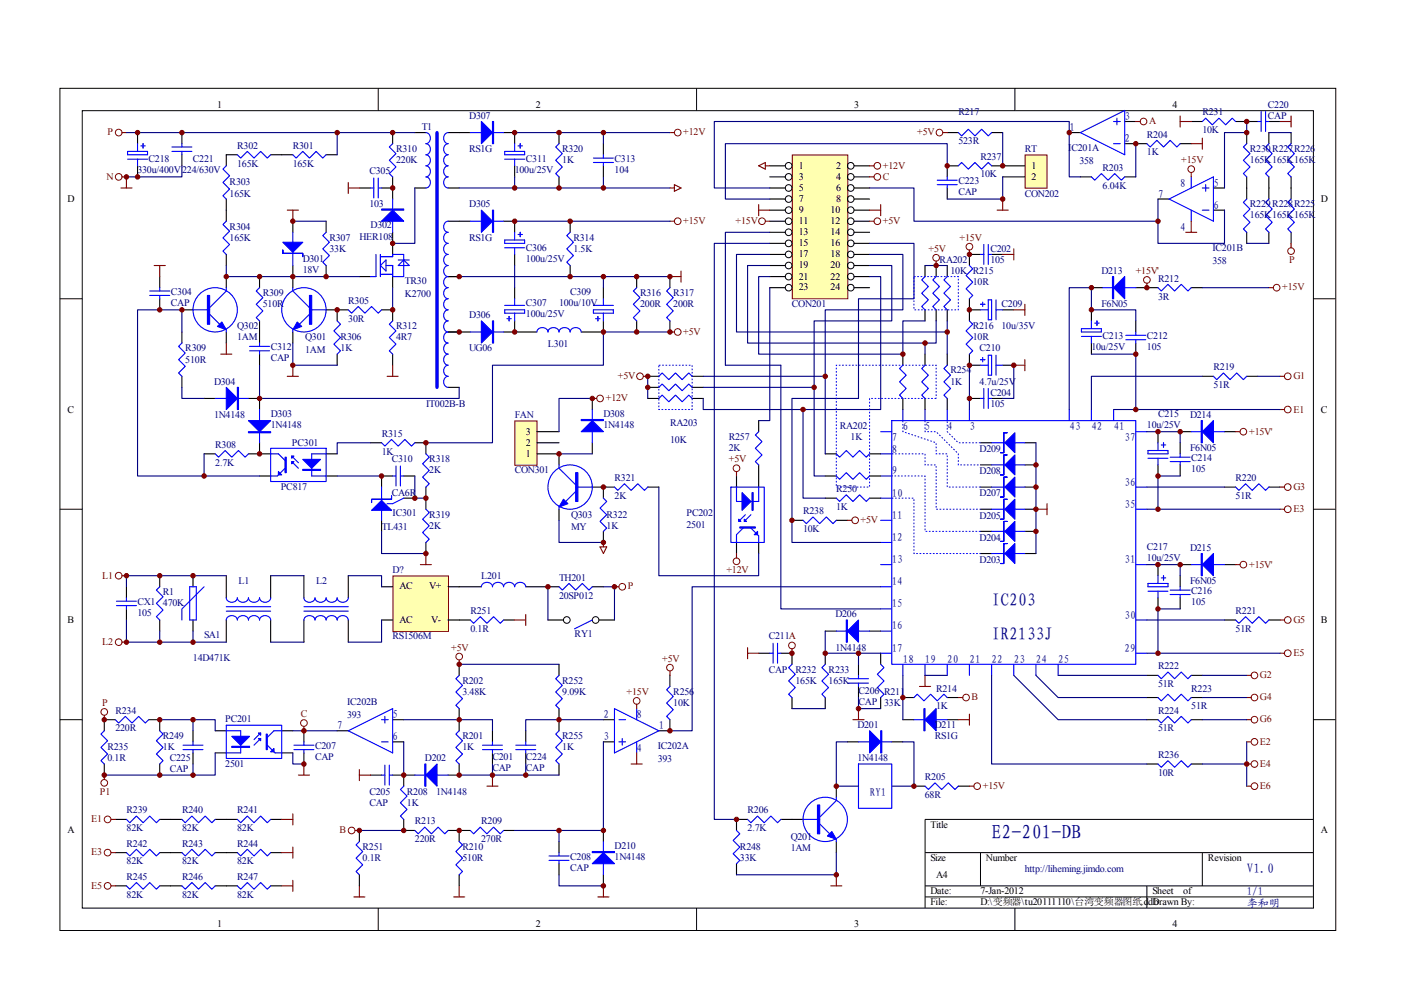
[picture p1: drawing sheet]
<svg xmlns="http://www.w3.org/2000/svg" width="297mm" height="210mm" viewBox="0 0 297 210" stroke-linecap="round" stroke-linejoin="round" font-family="sans-serif">
<defs><g id="words">
<text font-size="4.2" fill="#000080" x="210.2" y="177.8">E2-201-DB</text>
<g font-size="3.8" fill="#000080">
<text x="210.2" y="128.5">IC203</text>
<text x="210.2" y="135.7">IR2133J</text>
</g>
<text font-size="2.8" fill="#000080" x="264.3" y="185.1">V1.0</text>
<g font-size="2.3" fill="#000080">
<text x="226.7" y="27.8">1</text>
<text x="238.4" y="25.4">3</text>
<text x="238.4" y="30.2">2</text>
<text x="245.5" y="41.9">7</text>
<text x="250.2" y="39.6">8</text>
<text x="257.3" y="39.6">5</text>
<text x="257.3" y="44.2">6</text>
<text x="250.2" y="49">4</text>
<text x="189.1" y="93.6">7</text>
<text x="189.1" y="95.9">8</text>
<text x="191.4" y="91.2">6</text>
<text x="196.1" y="91.2">5</text>
<text x="200.8" y="91.2">4</text>
<text x="205.6" y="91.2">3</text>
<text x="226.7" y="91.2">43</text>
<text x="231.4" y="91.2">42</text>
<text x="236.1" y="91.2">41</text>
<text x="238.4" y="93.6">37</text>
<text x="189.1" y="100.6">9</text>
<text x="189.1" y="105.3">10</text>
<text x="238.4" y="107.6">35</text>
<text x="238.4" y="103">36</text>
<text x="189.1" y="110">11</text>
<text x="189.1" y="114.7">12</text>
<text x="189.1" y="119.4">13</text>
<text x="238.4" y="119.4">31</text>
<text x="189.1" y="124.1">14</text>
<text x="189.1" y="128.8">15</text>
<text x="238.4" y="131.2">30</text>
<text x="189.1" y="133.4">16</text>
<text x="189.1" y="138.2">17</text>
<text x="191.4" y="140.6">18</text>
<text x="196.1" y="140.6">19</text>
<text x="200.8" y="140.6">20</text>
<text x="205.6" y="140.6">21</text>
<text x="210.2" y="140.6">22</text>
<text x="215" y="140.6">23</text>
<text x="219.6" y="140.6">24</text>
<text x="224.4" y="140.6">25</text>
<text x="238.4" y="138.2">29</text>
<text x="71.5" y="154.6">7</text>
<text x="83.2" y="152.2">5</text>
<text x="127.9" y="152.2">2</text>
<text x="135" y="152.2">8</text>
<text x="139.7" y="154.6">1</text>
<text x="83.2" y="157">6</text>
<text x="127.9" y="157">3</text>
<text x="135" y="159.4">4</text>
<text x="184.4" y="168.8">RY1</text>
<text x="264.3" y="189.8">1/1</text>
<text x="264.3" y="192.2">李和明</text>
</g>
<g font-size="2.1">
<text x="46.1" y="22.9">1</text>
<text x="113.6" y="22.9">2</text>
<text x="181.1" y="22.9">3</text>
<text x="248.6" y="22.9">4</text>
<text x="169.3" y="35.7">1</text>
<text x="177.3" y="35.7">2</text>
<text x="218.7" y="35.7">1</text>
<text x="169.3" y="38.1">3</text>
<text x="169.3" y="40.5">5</text>
<text x="177.3" y="38.1">4</text>
<text x="177.3" y="40.5">6</text>
<text x="218.7" y="38.1">2</text>
<text x="14.3" y="42.8">D</text>
<text x="169.3" y="42.8">7</text>
<text x="169.3" y="45.1">9</text>
<text x="169.3" y="47.5">11</text>
<text x="176.1" y="45.1">10</text>
<text x="176.1" y="47.5">12</text>
<text x="177.3" y="42.8">8</text>
<text x="280.1" y="42.8">D</text>
<text x="169.3" y="49.9">13</text>
<text x="169.3" y="52.2">15</text>
<text x="176.1" y="49.9">14</text>
<text x="176.1" y="52.2">16</text>
<text x="169.3" y="54.5">17</text>
<text x="169.3" y="56.9">19</text>
<text x="169.3" y="59.3">21</text>
<text x="176.1" y="54.5">18</text>
<text x="176.1" y="56.9">20</text>
<text x="176.1" y="59.3">22</text>
<text x="169.3" y="61.6">23</text>
<text x="176.1" y="61.6">24</text>
<text x="14.3" y="87.5">C</text>
<text x="280.1" y="87.5">C</text>
<text x="111.5" y="94.5">2</text>
<text x="111.5" y="92.1">3</text>
<text x="111.5" y="96.9">1</text>
<text x="84.7" y="125">AC</text>
<text x="91" y="125">V+</text>
<text x="14.3" y="132.1">B</text>
<text x="84.7" y="132.1">AC</text>
<text x="91.4" y="132.1">V-</text>
<text x="280.1" y="132.1">B</text>
<text x="14.3" y="176.7">A</text>
<text x="197.3" y="175.5">Title</text>
<text x="280.1" y="176.7">A</text>
<text x="197.3" y="182.6">Size</text>
<text x="209" y="182.6">Number</text>
<text x="256.1" y="182.6">Revision</text>
<text x="197.3" y="189.6">Date:</text>
<text x="197.3" y="192">File:</text>
<text x="198.5" y="186.1">A4</text>
<text x="207.9" y="189.6">7-Jan-2012</text>
<text x="207.9" y="192">D:\变频器\tu20111110\台湾变频器图纸.ddb</text>
<text x="244.3" y="189.6">Sheet</text>
<text x="244.3" y="192">Drawn By:</text>
<text x="250.9" y="189.6">of</text>
<text x="46.1" y="196.6">1</text>
<text x="113.6" y="196.6">2</text>
<text x="181.1" y="196.6">3</text>
<text x="248.6" y="196.6">4</text>
</g>
<g font-size="2.1" fill="#000080">
<text x="268.8" y="22.9">C220</text>
<text x="89.4" y="27.5">T1</text>
<text x="99.5" y="25.2">D307</text>
<text x="203.2" y="24.5">R217</text>
<text x="243.2" y="29.2">R204</text>
<text x="254.9" y="24.5">R231</text>
<text x="254.9" y="28.2">10K</text>
<text x="268.8" y="25.2">CAP</text>
<text x="31.5" y="34.4">C218</text>
<text x="40.9" y="34.4">C221</text>
<text x="50.3" y="31.5">R302</text>
<text x="50.3" y="35.3">165K</text>
<text x="62.1" y="31.5">R301</text>
<text x="62.1" y="35.3">165K</text>
<text x="84" y="32.3">R310</text>
<text x="84" y="34.6">220K</text>
<text x="99.5" y="32.3">RS1G</text>
<text x="111.5" y="34.4">C311</text>
<text x="119.2" y="32.3">R320</text>
<text x="119.2" y="34.6">1K</text>
<text x="130.3" y="34.4">C313</text>
<text x="203.2" y="30.6">523R</text>
<text x="207.9" y="33.9">R237</text>
<text x="217.3" y="32.3">RT</text>
<text x="226.5" y="32">IC201A</text>
<text x="228.9" y="34.8">358</text>
<text x="243.2" y="32.9">1K</text>
<text x="265" y="32.3">R230R227R226</text>
<text x="265" y="34.6">165K165K165K</text>
<text x="29.1" y="36.7">330u/400V</text>
<text x="38.6" y="36.7">224/630V</text>
<text x="48.7" y="39.3">R303</text>
<text x="48.7" y="41.7">165K</text>
<text x="78.3" y="36.9">C305</text>
<text x="109.1" y="36.7">100u/25V</text>
<text x="130.3" y="36.7">104</text>
<text x="203.2" y="39">C223</text>
<text x="203.2" y="41.4">CAP</text>
<text x="207.9" y="37.6">10K</text>
<text x="217.3" y="41.7">CON202</text>
<text x="233.8" y="36.3">R203</text>
<text x="233.8" y="40">6.04K</text>
<text x="78.3" y="44">103</text>
<text x="99.5" y="44">D305</text>
<text x="265" y="44">R229R228R225</text>
<text x="265" y="46.3">165K165K165K</text>
<text x="48.7" y="48.7">R304</text>
<text x="48.7" y="51.1">165K</text>
<text x="69.8" y="51.1">R307</text>
<text x="69.8" y="53.4">33K</text>
<text x="76.2" y="50.8">HER108</text>
<text x="78.6" y="48.4">D302</text>
<text x="99.5" y="51.1">RS1G</text>
<text x="111.5" y="53.2">C306</text>
<text x="121.6" y="51.1">R314</text>
<text x="121.6" y="53.4">1.5K</text>
<text x="210" y="53.4">C202</text>
<text x="257" y="53.2">IC201B</text>
<text x="64.2" y="55.5">D301</text>
<text x="64.2" y="57.8">18V</text>
<text x="111.5" y="55.5">100u/25V</text>
<text x="199.2" y="55.7">RA202</text>
<text x="201.5" y="58.1">10K R215</text>
<text x="210" y="55.7">105</text>
<text x="233.5" y="58.1">D213</text>
<text x="245.5" y="59.7">R212</text>
<text x="257" y="56">358</text>
<text x="36.2" y="62.5">C304</text>
<text x="36.2" y="64.9">CAP</text>
<text x="55.7" y="62.8">R309</text>
<text x="55.7" y="65.1">510R</text>
<text x="73.8" y="64.4">R305</text>
<text x="85.9" y="60.2">TR30</text>
<text x="85.9" y="63">K2700</text>
<text x="111.5" y="64.9">C307</text>
<text x="118.5" y="64.9">100u/10V</text>
<text x="120.9" y="62.5">C309</text>
<text x="135.7" y="62.8">R316</text>
<text x="135.7" y="65.1">200R</text>
<text x="142.7" y="62.8">R317</text>
<text x="142.7" y="65.1">200R</text>
<text x="167.9" y="65.1">CON201</text>
<text x="206.2" y="60.5">10R</text>
<text x="212.3" y="65.1">C209</text>
<text x="233.5" y="65.1">F6N05</text>
<text x="245.5" y="63.5">3R</text>
<text x="50.3" y="69.8">Q302</text>
<text x="73.8" y="68.2">30R</text>
<text x="84" y="69.8">R312</text>
<text x="99.5" y="67.5">D306</text>
<text x="111.5" y="67.2">100u/25V</text>
<text x="206.2" y="69.8">R216</text>
<text x="212.3" y="69.8">10u/35V</text>
<text x="233.8" y="71.9">C213</text>
<text x="243.2" y="71.9">C212</text>
<text x="39.3" y="74.5">R309</text>
<text x="39.3" y="76.9">510R</text>
<text x="50.3" y="72.2">1AM</text>
<text x="57.4" y="74.3">C312</text>
<text x="57.4" y="76.6">CAP</text>
<text x="64.7" y="72.2">Q301</text>
<text x="64.7" y="74.8">1AM</text>
<text x="72.2" y="72.2">R306</text>
<text x="72.2" y="74.5">1K</text>
<text x="84" y="72.2">4R7</text>
<text x="99.5" y="74.5">UG06</text>
<text x="116.2" y="73.6">L301</text>
<text x="206.2" y="72.2">10R</text>
<text x="207.7" y="74.5">C210</text>
<text x="231.4" y="74.3">10u/25V</text>
<text x="243.2" y="74.3">105</text>
<text x="45.4" y="81.5">D304</text>
<text x="201.5" y="79.2">R254</text>
<text x="201.5" y="81.5">1K</text>
<text x="207.7" y="81.5">4.7u/25V</text>
<text x="210" y="83.9">C204</text>
<text x="257.3" y="78.5">R219</text>
<text x="257.3" y="82.3">51R</text>
<text x="45.4" y="88.6">1N4148</text>
<text x="57.4" y="88.4">D303</text>
<text x="90.3" y="86.3">IT002B-B</text>
<text x="109.1" y="88.6">FAN</text>
<text x="127.9" y="88.4">D308</text>
<text x="210" y="86.3">105</text>
<text x="245.5" y="88.4">C215</text>
<text x="252.3" y="88.6">D214</text>
<text x="45.6" y="94.9">R308</text>
<text x="57.4" y="90.7">1N4148</text>
<text x="61.9" y="94.5">PC301</text>
<text x="80.9" y="92.6">R315</text>
<text x="127.9" y="90.7">1N4148</text>
<text x="142.1" y="90.3">RA203</text>
<text x="142.1" y="94">10K</text>
<text x="154.5" y="93.3">R257</text>
<text x="154.5" y="95.7">2K</text>
<text x="178.1" y="90.9">RA202</text>
<text x="180.3" y="93.3">1K</text>
<text x="207.7" y="95.9">D209</text>
<text x="243.2" y="90.7">10u/25V</text>
<text x="252.3" y="95.7">F6N05</text>
<text x="45.6" y="98.7">2.7K</text>
<text x="80.9" y="96.4">1K</text>
<text x="83.1" y="98">C310</text>
<text x="91" y="98">R318</text>
<text x="91" y="100.3">2K</text>
<text x="109.1" y="100.3">CON301</text>
<text x="207.7" y="100.6">D208</text>
<text x="252.6" y="97.8">C214</text>
<text x="252.6" y="100.1">105</text>
<text x="59.5" y="103.9">PC817</text>
<text x="83.1" y="105.1">CA6R</text>
<text x="130.3" y="102">R321</text>
<text x="130.3" y="105.8">2K</text>
<text x="177.3" y="104.3">R250</text>
<text x="207.7" y="105.3">D207</text>
<text x="262" y="102">R220</text>
<text x="262" y="105.8">51R</text>
<text x="80.9" y="112.4">TL431</text>
<text x="83.2" y="109.5">IC301</text>
<text x="91" y="109.7">R319</text>
<text x="91" y="112.1">2K</text>
<text x="121.1" y="109.7">Q303</text>
<text x="121.1" y="112.4">MY</text>
<text x="128.6" y="109.7">R322</text>
<text x="128.6" y="112.1">1K</text>
<text x="145.5" y="109.5">PC202</text>
<text x="145.5" y="111.9">2501</text>
<text x="170.3" y="109.1">R238</text>
<text x="170.3" y="112.8">10K</text>
<text x="177.3" y="108.1">1K</text>
<text x="207.7" y="110">D205</text>
<text x="207.7" y="114.7">D204</text>
<text x="207.7" y="119.4">D203</text>
<text x="243.2" y="116.6">C217</text>
<text x="243.2" y="118.9">10u/25V</text>
<text x="252.3" y="116.8">D215</text>
<text x="50.5" y="123.9">L1</text>
<text x="67.1" y="123.9">L2</text>
<text x="83.2" y="121.5">D?</text>
<text x="102" y="122.9">L201</text>
<text x="118.5" y="123.1">TH201</text>
<text x="252.3" y="123.9">F6N05</text>
<text x="252.6" y="125.9">C216</text>
<text x="29.1" y="128.3">CX1</text>
<text x="29.1" y="130.7">105</text>
<text x="34.5" y="126.2">R1</text>
<text x="34.5" y="128.5">470K</text>
<text x="99.7" y="130.1">R251</text>
<text x="118.5" y="126.9">20SP012</text>
<text x="177.1" y="130.9">D206</text>
<text x="252.6" y="128.3">105</text>
<text x="262" y="130.1">R221</text>
<text x="43.3" y="135.3">SA1</text>
<text x="83.2" y="135.6">RS1506M</text>
<text x="99.7" y="134">0.1R</text>
<text x="121.8" y="135.1">RY1</text>
<text x="163" y="135.6">C211A</text>
<text x="177.1" y="137.9">1N4148</text>
<text x="262" y="134">51R</text>
<text x="40.9" y="140.1">14D471K</text>
<text x="163" y="142.6">CAP</text>
<text x="168.7" y="142.6">R232</text>
<text x="175.7" y="142.6">R233</text>
<text x="245.5" y="141.9">R222</text>
<text x="73.6" y="149.5">IC202B</text>
<text x="98" y="145">R202</text>
<text x="98" y="147.3">3.48K</text>
<text x="119.2" y="145">R252</text>
<text x="119.2" y="147.3">9.09K</text>
<text x="142.7" y="147.3">R256</text>
<text x="142.7" y="149.7">10K</text>
<text x="168.7" y="145">165K</text>
<text x="175.7" y="145">165K</text>
<text x="182" y="147.1">C206 R211</text>
<text x="182" y="149.5">CAP</text>
<text x="187.5" y="149.7">33K</text>
<text x="198.5" y="146.7">R214</text>
<text x="245.5" y="145.7">51R</text>
<text x="252.6" y="146.7">R223</text>
<text x="24.5" y="151.3">R234</text>
<text x="24.5" y="155">220R</text>
<text x="47.8" y="153.2">PC201</text>
<text x="73.6" y="152.2">393</text>
<text x="181.8" y="154.4">D201</text>
<text x="198.2" y="154.4">D211</text>
<text x="198.5" y="150.4">1K</text>
<text x="245.5" y="151.3">R224</text>
<text x="245.5" y="155">51R</text>
<text x="252.6" y="150.4">51R</text>
<text x="22.8" y="159.1">R235</text>
<text x="22.8" y="161.4">0.1R</text>
<text x="34.5" y="156.7">R249</text>
<text x="34.5" y="159.1">1K</text>
<text x="36" y="161.4">C225</text>
<text x="66.8" y="158.8">C207</text>
<text x="66.8" y="161.2">CAP</text>
<text x="90.1" y="161.4">D202</text>
<text x="98" y="156.7">R201</text>
<text x="98" y="159.1">1K</text>
<text x="104.4" y="161.2">C201</text>
<text x="111.5" y="161.2">C224</text>
<text x="119.2" y="156.7">R255</text>
<text x="119.2" y="159.1">1K</text>
<text x="139.4" y="158.8">IC202A</text>
<text x="139.4" y="161.6">393</text>
<text x="181.8" y="161.4">1N4148</text>
<text x="198.2" y="156.7">RS1G</text>
<text x="245.5" y="160.7">R236</text>
<text x="36" y="163.8">CAP</text>
<text x="47.8" y="162.6">2501</text>
<text x="104.4" y="163.5">CAP</text>
<text x="111.5" y="163.5">CAP</text>
<text x="196.1" y="165.5">R205</text>
<text x="245.5" y="164.4">10R</text>
<text x="26.8" y="172.5">R239</text>
<text x="38.6" y="172.5">R240</text>
<text x="50.3" y="172.5">R241</text>
<text x="78.3" y="168.5">C205</text>
<text x="78.3" y="170.8">CAP</text>
<text x="86.3" y="168.5">R208</text>
<text x="86.3" y="170.8">1K</text>
<text x="92.5" y="168.5">1N4148</text>
<text x="158.5" y="172.5">R206</text>
<text x="196.1" y="169.2">68R</text>
<text x="26.8" y="176.2">82K</text>
<text x="26.8" y="179.5">R242</text>
<text x="38.6" y="176.2">82K</text>
<text x="38.6" y="179.5">R243</text>
<text x="50.3" y="176.2">82K</text>
<text x="50.3" y="179.5">R244</text>
<text x="88" y="174.8">R213</text>
<text x="88" y="178.6">220R</text>
<text x="102" y="174.8">R209</text>
<text x="102" y="178.6">270R</text>
<text x="158.5" y="176.2">2.7K</text>
<text x="167.6" y="178.1">Q201</text>
<text x="26.8" y="183.2">82K</text>
<text x="38.6" y="183.2">82K</text>
<text x="50.3" y="183.2">82K</text>
<text x="76.9" y="180.2">R251</text>
<text x="76.9" y="182.6">0.1R</text>
<text x="98" y="180.2">R210</text>
<text x="98" y="182.6">510R</text>
<text x="120.9" y="182.3">C208</text>
<text x="120.9" y="184.7">CAP</text>
<text x="130.3" y="180">D210</text>
<text x="130.3" y="182.3">1N4148</text>
<text x="156.9" y="180.2">R248</text>
<text x="156.9" y="182.6">33K</text>
<text x="167.6" y="180.4">1AM</text>
<text x="217.3" y="184.9">http://liheming.jimdo.com</text>
<text x="26.8" y="186.5">R245</text>
<text x="26.8" y="190.3">82K</text>
<text x="38.6" y="186.5">R246</text>
<text x="38.6" y="190.3">82K</text>
<text x="50.3" y="186.5">R247</text>
<text x="50.3" y="190.3">82K</text>
</g>
<g font-size="2.1" fill="#800000">
<text x="22.8" y="28.7">P</text>
<text x="144.9" y="28.7">+12V</text>
<text x="194.5" y="28.7">+5V</text>
<text x="243.7" y="26.3">A</text>
<text x="187.2" y="35.7">+12V</text>
<text x="250.4" y="34.6">+15V</text>
<text x="22.6" y="38.1">N</text>
<text x="187.2" y="38.1">C</text>
<text x="144.9" y="47.5">+15V</text>
<text x="156" y="47.5">+15V</text>
<text x="187.2" y="47.5">+5V</text>
<text x="196.8" y="53.4">+5V</text>
<text x="203.5" y="51.1">+15V</text>
<text x="240.8" y="58.1">+15V'</text>
<text x="273.3" y="55.7">P</text>
<text x="271.9" y="61.6">+15V</text>
<text x="144.9" y="71">+5V</text>
<text x="131" y="80.4">+5V</text>
<text x="274.2" y="80.4">G1</text>
<text x="128.4" y="85.1">+12V</text>
<text x="274.2" y="87.5">E1</text>
<text x="264.8" y="92.1">+15V'</text>
<text x="154.5" y="98">+5V</text>
<text x="274.2" y="103.9">G3</text>
<text x="182.5" y="110.9">+5V</text>
<text x="274.2" y="108.6">E3</text>
<text x="21.7" y="122.7">L1</text>
<text x="133.1" y="125">P</text>
<text x="154" y="121.5">+12V</text>
<text x="264.8" y="120.3">+15V'</text>
<text x="21.7" y="136.8">L2</text>
<text x="95.7" y="137.9">+5V</text>
<text x="274.2" y="132.1">G5</text>
<text x="140.4" y="140.3">+5V</text>
<text x="267.1" y="143.8">G2</text>
<text x="274.2" y="139.1">E5</text>
<text x="21.7" y="149.7">P</text>
<text x="132.8" y="147.3">+15V</text>
<text x="206" y="148.5">B</text>
<text x="267.1" y="148.5">G4</text>
<text x="63.8" y="152">C</text>
<text x="267.1" y="153.2">G6</text>
<text x="267.1" y="157.9">E2</text>
<text x="208.4" y="167.3">+15V</text>
<text x="267.1" y="162.6">E4</text>
<text x="267.1" y="167.3">E6</text>
<text x="21.2" y="168.5">P1</text>
<text x="19.3" y="174.3">E1</text>
<text x="72" y="176.7">B</text>
<text x="19.3" y="181.4">E3</text>
<text x="19.3" y="188.4">E5</text>
</g>
</g></defs>
<g fill="none" stroke="#000" stroke-width=".21">
<path d="M12.7 18.7h270.5v178.6h-270.5zM80.2 18.7v4.7M147.7 18.7v4.7M215.2 18.7v4.7M17.4 23.5h261.1v169h-261.1zM12.7 63.3h4.7M278.4 63.3h4.7M12.7 108h4.7M278.4 108h4.7M12.7 152.6h4.7M278.4 152.6h4.7M278.4 173.7h-82.3v18.8"/>
<path d="M80.2 192.5v4.7M147.7 192.5v4.7M196.1 180.8h82.3M196.1 187.8h82.3M196.1 190.2h82.3M207.9 180.8v7M215.2 192.5v4.7M243.2 187.8v4.7M254.9 180.8v7"/>
</g>
<path d="M48 122.1v4.7M48 131.5v4.7M57.4 122.1v4.7M57.4 131.5v4.7M64.4 122.1v4.7M64.4 131.5v4.7M73.8 122.1v4.7M73.8 131.5v4.7" fill="none" stroke="#000" stroke-width=".23"/>
<path d="M48 131.5a1.21 1.21 0 0 1 1.1-1 1.21 1.21 0 0 1 1.2 1 1.21 1.21 0 0 1 1.2-1 1.21 1.21 0 0 1 1.2 1 1.2 1.2 0 0 1 1.2-1 1.2 1.2 0 0 1 1.1 1 1.21 1.21 0 0 1 1.2-1 1.21 1.21 0 0 1 1.2 1M48 126.8a1.21 1.21 0 0 0 1.1 .9 1.21 1.21 0 0 0 1.2-.9 1.21 1.21 0 0 0 1.2 .9 1.21 1.21 0 0 0 1.2-.9 1.21 1.21 0 0 0 1.2 .9 1.21 1.21 0 0 0 1.1-.9 1.21 1.21 0 0 0 1.2 .9 1.21 1.21 0 0 0 1.2-.9M48 128.6h9.4M48 129.6h9.4M64.4 131.5a1.21 1.21 0 0 1 1.2-1 1.21 1.21 0 0 1 1.2 1 1.21 1.21 0 0 1 1.2-1 1.21 1.21 0 0 1 1.1 1M64.4 126.8a1.21 1.21 0 0 0 1.2 .9 1.21 1.21 0 0 0 1.2-.9 1.21 1.21 0 0 0 1.2 .9 1.21 1.21 0 0 0 1.1-.9M64.4 128.6h9.4M64.4 129.6h9.4M69.1 131.5a1.21 1.21 0 0 1 1.2-1 1.21 1.21 0 0 1 1.2 1 1.21 1.21 0 0 1 1.2-1 1.21 1.21 0 0 1 1.1 1M69.1 126.8a1.21 1.21 0 0 0 1.2 .9 1.21 1.21 0 0 0 1.2-.9 1.21 1.21 0 0 0 1.2 .9 1.21 1.21 0 0 0 1.1-.9" fill="none" stroke="#00f" stroke-width=".23"/>
<path d="M83.4 122.2h11.7v11.7h-11.7z" fill="#ffffb0"/>
<g fill="none" stroke="#800000" stroke-width=".21">
<path d="M83.3 122.1h11.8v11.8h-11.8z"/>
<circle cx="25.2" cy="136.2" r=".71"/>
<circle cx="25.2" cy="122.1" r=".71"/>
<circle cx="131.9" cy="124.4" r=".71"/>
</g>
<g fill="none" stroke="#000" stroke-width=".23">
<path d="M26.8 124.4v2.4M26.8 129.1v2.4M33.9 122.1v2.3M33.9 131.5v2.3M40.9 122.1v2.3M40.9 131.5v2.3M80.9 124.4h2.3M80.9 131.5h2.3M95 124.4h7.1M95 131.5h4.7M106.8 131.5h2.3M111.5 124.4h7"/>
<path d="M116.2 131.5h3.3M125.6 124.4h2.3M127 131.5h3.3"/>
</g>
<path d="M25.9 122.1h.9M25.9 136.2h.9M109.1 131.5h2.4M111.5 130.3v2.3M130.3 124.4h.9" fill="none" stroke="#800000" stroke-width=".23"/>
<path d="M24.7 127.5h4.2M24.7 128.4h4.2M26.8 126.8v.7M26.8 128.4v.7M33.9 124.4l-.7 .7 1.4 1.4-1.4 1.4 1.4 1.4-1.4 1.5 .7 .7M40.2 124.4h1.4v7.1h-1.4zM43.3 124.4l-4.7 4.7v2.4M99.7 131.5l.7 .7 1.4-1.4 1.4 1.4 1.4-1.4 1.5 1.4 .7-.7M102.1 124.4a1.21 1.21 0 0 1 1.1-.9 1.21 1.21 0 0 1 1.2 .9 1.2 1.2 0 0 1 1.2-.9 1.2 1.2 0 0 1 1.2 .9 1.21 1.21 0 0 1 1.1-.9 1.21 1.21 0 0 1 1.2 .9 1.21 1.21 0 0 1 1.2-.9 1.21 1.21 0 0 1 1.2 .9M118.5 124.4l.7 .7 1.4-1.4 1.5 1.4 1.4-1.4 1.4 1.4 .7-.7M125.6 131.5l-3.8 1.8" fill="none" stroke="#00f" stroke-width=".23"/>
<g fill="none" stroke="#000" stroke-width=".21">
<circle cx="120.2" cy="131.5" r=".71"/>
<circle cx="126.3" cy="131.5" r=".71"/>
</g>
<path d="M26.8 131.5v4.7h21.2M33.9 133.8v2.4M40.9 133.8v2.4M48 122.1h-21.2v2.3M57.4 122.1h7M57.4 136.2h7M73.8 122.1h7.1v2.3M80.9 131.5v4.7h-7.1M116.2 124.4v7.1M127.9 124.4h2.4v7.1" fill="none" stroke="#000080" stroke-width=".23"/>
<g fill="#800000" stroke="#800000" stroke-width=".21">
<circle cx="130.3" cy="124.4" r=".47"/>
<circle cx="116.2" cy="124.4" r=".47"/>
<circle cx="26.8" cy="122.1" r=".47"/>
<circle cx="33.9" cy="136.2" r=".47"/>
<circle cx="40.9" cy="136.2" r=".47"/>
<circle cx="26.8" cy="136.2" r=".47"/>
<circle cx="33.9" cy="122.1" r=".47"/>
<circle cx="40.9" cy="122.1" r=".47"/>
</g>
<path d="M168.1 32.9h11.6v30.4h-11.6z" fill="#ffffb0"/>
<g fill="none" stroke="#800000" stroke-width=".21">
<path d="M168 32.9h11.7v30.4h-11.7z"/>
<circle cx="25.2" cy="37.5" r=".71"/>
<circle cx="25.2" cy="28.1" r=".71"/>
<circle cx="143.7" cy="28.1" r=".71"/>
<circle cx="143.7" cy="46.9" r=".71"/>
<circle cx="143.7" cy="70.4" r=".71"/>
</g>
<g fill="none" stroke="#000" stroke-width=".21">
<circle cx="167.2" cy="35.2" r=".71"/>
<circle cx="167.2" cy="37.5" r=".71"/>
<circle cx="167.2" cy="39.9" r=".71"/>
<circle cx="180.4" cy="35.2" r=".71"/>
<circle cx="180.4" cy="37.5" r=".7"/>
<circle cx="180.4" cy="39.9" r=".7"/>
<circle cx="167.2" cy="49.2" r=".71"/>
<circle cx="167.2" cy="51.6" r=".71"/>
<circle cx="167.2" cy="44.6" r=".71"/>
<circle cx="167.2" cy="53.9" r=".71"/>
<circle cx="167.2" cy="46.9" r=".71"/>
<circle cx="167.2" cy="56.3" r=".71"/>
<circle cx="167.2" cy="58.6" r=".71"/>
<circle cx="167.2" cy="42.2" r=".71"/>
<circle cx="180.4" cy="49.2" r=".71"/>
<circle cx="180.4" cy="51.6" r=".71"/>
<circle cx="180.4" cy="44.6" r=".7"/>
<circle cx="180.4" cy="53.9" r=".7"/>
<circle cx="180.4" cy="56.3" r=".7"/>
<circle cx="180.4" cy="46.9" r=".7"/>
<circle cx="180.4" cy="42.2" r=".7"/>
<circle cx="180.4" cy="58.6" r=".7"/>
<circle cx="167.2" cy="61" r=".71"/>
<circle cx="180.4" cy="61" r=".7"/>
</g>
<g fill="none" stroke="#000" stroke-width=".23">
<path d="M29.2 28.1v2.4M29.2 35.2v2.3M38.6 28.1v2.4M38.6 32.8v2.4M50.3 32.8h-2.3v2.4M57.4 32.8h4.7M69.1 32.8h2.4M76.2 39.9h2.3M80.9 39.9h2.3M83.2 28.1v2.4M83.2 37.5v4.7M88 39.9h2.3"/>
<path d="M88 28.1h2.3M95 39.9h2.4M95 28.1h4.7M106.8 28.1h2.3v2.4M109.1 35.2v2.3M118.5 28.1v2.4M118.5 37.5v2.4M127.9 30.5v2.3M127.9 35.2v2.3M163.2 35.2h3.3M163.2 37.5h3.3M163.2 39.9h3.3"/>
<path d="M181.1 35.2h3.3M181.1 37.5h3.3M181.1 39.9h3.3M33.9 58.6v2.4M48 42.2v4.7M48 53.9v2.4M48 58.6v2.4M55 58.6v2.4M62.1 46.9v2.4M62.1 56.3v4.7M69.1 46.9v2.4M69.1 56.3v2.3"/>
<path d="M76.2 58.6h2.3M83.2 49.3v4.6M83.2 58.6v2.4M95 46.9h4.7M95 58.6h2.4M106.8 46.9h2.3v2.4M109.1 53.9v2.4M120.9 46.9v2.4M120.9 56.3v2.3M135 58.6v2.4M142 58.6v2.4M163.2 42.2h3.3"/>
<path d="M163.2 44.6h3.3M163.2 46.9h3.3M163.2 49.3h3.3M163.2 51.6h3.3M163.2 53.9h3.3M163.2 56.3h3.3M163.2 58.6h3.3M181.1 42.2h3.3M181.1 44.6h3.3M181.1 46.9h3.3M181.1 49.3h3.3M181.1 51.6h3.3"/>
<path d="M181.1 53.9h3.3M181.1 56.3h3.3M181.1 58.6h3.3M33.9 63.3v2.4M38.6 65.7h2.3M38.6 70.4v2.3M38.6 79.8v2.3M48 70.4v2.3M55 68v4.7M55 75.1v2.3M62.1 70.4v2.3M69.1 65.7h4.7"/>
<path d="M71.5 65.7v2.3M71.5 75.1v2.3M80.9 65.7h2.3v2.3M83.2 75.1v2.3M95 70.4h4.7M106.8 70.4h7M109.1 61v2.3M109.1 68v2.4M127.9 68v2.4h-4.7M127.9 61v2.3M135 68v2.4M142 68v2.4"/>
<path d="M163.2 61h3.3M181.1 61h3.3M43.3 96.2h2.3M43.3 84.5h2.3M52.7 84.5h2.3v2.3M52.7 96.2h4.7M55 93.9v2.3M69.1 96.2h2.4M78.5 93.9h2.4M88 93.9h2.3v2.3M95 82.1h2.4M55 100.9h2.4"/>
<path d="M69.1 100.9h2.4M80.9 110.3v2.4M83.2 100.9h-2.3v2.4M85.6 100.9h2.4M85.6 105.6h2.4M90.3 103.3v4.7M90.3 115v2.4"/>
</g>
<g fill="none" stroke="#00f" stroke-width=".23">
<path d="M27 32.1h4.3v.7h-4.3zM27 33.7h4.3M29.2 30.5v1.6M29.2 33.7v1.5M29.9 30.9h.9M30.3 30.5v.9M36.4 32.1h4.3M36.4 31.2h4.3M38.6 30.5v.7M38.6 32.1v.7M48 35.2l-.7 .7 1.4 1.4-1.4 1.4 1.4 1.4-1.4 1.4 .7 .7M50.3 32.8l.7 .7 1.4-1.4 1.5 1.4 1.4-1.4 1.4 1.4 .7-.7"/>
<path d="M62.1 32.8l.7 .7 1.4-1.4 1.4 1.4 1.4-1.4 1.4 1.4 .7-.7M78.5 39.9h.8M79.3 37.7v4.3M80.2 39.9h.7M80.2 37.7v4.3M83.2 30.5l-.7 .7 1.5 1.4-1.5 1.4 1.5 1.4-1.5 1.4 .7 .7M90.3 28.1a1.2 1.2 0 0 1 .9 1.2 1.2 1.2 0 0 1-.9 1.2 1.2 1.2 0 0 1 .9 1.1 1.2 1.2 0 0 1-.9 1.2 1.2 1.2 0 0 1 .9 1.2 1.2 1.2 0 0 1-.9 1.2 1.2 1.2 0 0 1 .9 1.1 1.2 1.2 0 0 1-.9 1.2 1.2 1.2 0 0 1 .9 1.2 1.2 1.2 0 0 1-.9 1.2M95 28.1a1.2 1.2 0 0 0-.9 1.2 1.2 1.2 0 0 0 .9 1.2 1.21 1.21 0 0 0-.9 1.1 1.21 1.21 0 0 0 .9 1.2 1.2 1.2 0 0 0-.9 1.2 1.2 1.2 0 0 0 .9 1.2 1.2 1.2 0 0 0-.9 1.1 1.2 1.2 0 0 0 .9 1.2 1.2 1.2 0 0 0-.9 1.2 1.2 1.2 0 0 0 .9 1.2M99.7 28.1h7.1M107 33.7h4.2M107 32.1h4.2v.7h-4.2zM109.1 30.5v1.6"/>
<path d="M109.1 33.7v1.5M109.8 30.9h1M110.3 30.5v.9M118.5 30.5l-.7 .7 1.4 1.4-1.4 1.4 1.4 1.4-1.4 1.4 .7 .7M125.8 33.5h4.2M125.8 34.5h4.2M127.9 32.8v.7M127.9 34.5v.7M48 46.9l-.7 .7 1.4 1.4-1.4 1.4 1.4 1.4-1.4 1.4 .7 .7M62.1 49.3v7M69.1 49.3l-.7 .7 1.4 1.4-1.4 1.4 1.4 1.4-1.4 1.4 .7 .7M79.7 53.9v4.7h-1.2"/>
<path d="M80.7 54.4h2.5v-.5h2.4v4.7h-2.4v-2.3h-1.4M80.7 53.9v4.7M80.7 58.2h2.5M80.7 56.3l1.1-1.2v2.4zM83.2 42.2v7.1M84.4 56.3l1.2-1.2 1.2 1.2zM84.4 55.1h2.4M95 46.9a1.21 1.21 0 0 0-.9 1.2 1.21 1.21 0 0 0 .9 1.2 1.2 1.2 0 0 0-.9 1.1 1.2 1.2 0 0 0 .9 1.2 1.2 1.2 0 0 0-.9 1.2 1.2 1.2 0 0 0 .9 1.1 1.2 1.2 0 0 0-.9 1.2 1.2 1.2 0 0 0 .9 1.2 1.2 1.2 0 0 0-.9 1.2 1.2 1.2 0 0 0 .9 1.1 1.2 1.2 0 0 0-.9 1.2 1.2 1.2 0 0 0 .9 1.2 1.2 1.2 0 0 0-.9 1.2 1.2 1.2 0 0 0 .9 1.1 1.2 1.2 0 0 0-.9 1.2 1.2 1.2 0 0 0 .9 1.2M99.7 46.9h7.1M107 50.9h4.2v.7h-4.2zM107 52.5h4.2M109.1 49.3v1.6"/>
<path d="M109.1 52.5v1.4M109.8 49.7h1M110.3 49.3v.9M120.9 49.3l-.7 .7 1.4 1.4-1.4 1.4 1.4 1.4-1.4 1.4 .7 .7M31.7 61.7h4.3M31.7 62.6h4.3M33.9 61v.7M33.9 62.6v.7M38.6 72.7l-.7 .7 1.4 1.5-1.4 1.4 1.4 1.4-1.4 1.4 .7 .7M40.9 65.7h3.5M44.4 66.6l2.2 2.1M48 61v.7l-3.6 3.5"/>
<path d="M48 69.9v.5M52.9 73.4h4.2M52.9 74.4h4.2M55 61l-.7 .7 1.4 1.4-1.4 1.4 1.4 1.4-1.4 1.4 .7 .7M55 72.7v.7M55 74.4v.7M62.1 61v.7l3.5 3.5M62.1 69.9v.5M65.6 65.7h3.5M65.6 66.6l-2.1 2.1M71.5 68l.7 .7-1.4 1.5 1.4 1.4-1.4 1.4 1.4 1.4-.7 .7M73.8 65.7l.7 .7 1.5-1.4 1.4 1.4 1.4-1.4 1.4 1.4 .7-.7"/>
<path d="M83.2 68l-.7 .7 1.5 1.5-1.5 1.4 1.5 1.4-1.5 1.4 .7 .7M95 65.7a1.2 1.2 0 0 0-.9 1.2 1.2 1.2 0 0 0 .9 1.1 1.2 1.2 0 0 0-.9 1.2 1.2 1.2 0 0 0 .9 1.2 1.2 1.2 0 0 0-.9 1.2 1.2 1.2 0 0 0 .9 1.1 1.2 1.2 0 0 0-.9 1.2 1.2 1.2 0 0 0 .9 1.2 1.2 1.2 0 0 0-.9 1.2 1.2 1.2 0 0 0 .9 1.1 1.21 1.21 0 0 0-.9 1.2 1.21 1.21 0 0 0 .9 1.2 1.2 1.2 0 0 0-.9 1.2 1.2 1.2 0 0 0 .9 1.1M99.7 70.4h7.1M107 65.7h4.2v.7h-4.2zM107 64.8h4.2M107.5 67.6h.9M107.9 67.1v.9M109.1 63.3v1.5M109.1 66.4v1.6M113.8 70.4a1.21 1.21 0 0 1 1.2-.9 1.21 1.21 0 0 1 1.2 .9 1.2 1.2 0 0 1 1.2-.9 1.2 1.2 0 0 1 1.1 .9 1.21 1.21 0 0 1 1.2-.9 1.21 1.21 0 0 1 1.2 .9 1.2 1.2 0 0 1 1.2-.9 1.2 1.2 0 0 1 1.1 .9M125.8 65.7h4.2v.7h-4.2zM125.8 64.8h4.2"/>
<path d="M126.3 67.6h.9M126.8 67.1v.9M127.9 63.3v1.5M127.9 66.4v1.6M135 61l-.7 .7 1.4 1.4-1.4 1.4 1.4 1.4-1.4 1.4 .7 .7M142 61l-.7 .7 1.4 1.4-1.4 1.4 1.4 1.4-1.4 1.4 .7 .7M45.6 96.2l.7 .7 1.4-1.4 1.4 1.4 1.5-1.4 1.4 1.4 .7-.7M45.6 84.5h7.1M55 86.8v7.1M57.4 95.1h11.7v7h-11.7zM57.4 96.2h1.6l1.4 1.4M60.4 99.3l-1.6 1.6h-1.4"/>
<path d="M61.8 97.9l1.5 1.4M61.8 96.7l1.5 1.4M69.1 96.2h-3v4.7h3M80.9 93.9l.7 .7 1.4-1.4 1.4 1.4 1.4-1.4 1.4 1.4 .8-.7M84 98.8v4.2M84.9 98.8v4.2M90.3 96.2l.7 .7-1.4 1.4 1.4 1.4-1.4 1.5 1.4 1.4-.7 .7M80.9 103.3v7M83.2 100.9h.8M84.9 100.9h.7M85.6 105.6l-2.4 1.2h-1.1M90.3 108l.7 .7-1.4 1.4 1.4 1.4-1.4 1.4 1.4 1.4-.7 .7"/>
<circle cx="45.6" cy="65.7" r="4.7"/>
<circle cx="64.4" cy="65.7" r="4.7"/>
</g>
<g fill="#00f" stroke="#00f" stroke-width=".23">
<path d="M46.1 69.2l.9-.9 1 1.6z"/>
<path d="M63 68.3l1 .9-1.9 .7z"/>
<path d="M80.9 46.9l2.3-2.3 2.4 2.3z"/>
<path d="M60 51.4h4.2l-2.1 2.1z"/>
<path d="M64.2 97.4h3.8l-1.9 1.9z"/>
<path d="M61.8 96.7h.5l-.5 .5z"/>
<path d="M61.8 97.9h.5l-.5 .4z"/>
<path d="M59 100l.7 .7h-.7z"/>
<path d="M48 82.1l2.3 2.4-2.3 2.3z"/>
<path d="M52.7 89.2h4.7l-2.4 2.3z"/>
<path d="M102.1 25.8l2.3 2.3-2.3 2.4z"/>
<path d="M102.1 44.6l2.3 2.3-2.3 2.4z"/>
<path d="M102.1 68l2.3 2.4-2.3 2.3z"/>
<path d="M78.8 108.2l2.1-2.1 2.1 2.1z"/>
<path d="M44 62.6h.4v6.1h-.4z" fill-rule="evenodd"/>
<path d="M65.6 62.6h.5v6.1h-.5z" fill-rule="evenodd"/>
<path d="M80.9 44.3h4.7v.3h-4.7z" fill-rule="evenodd"/>
<path d="M60 53v.7h4.2v.7v-.7h-4.2z" fill-rule="evenodd"/>
<path d="M64.2 99.5h3.8v.2h-3.8z" fill-rule="evenodd"/>
<path d="M60.4 96.9h.3v3.3h-.3z" fill-rule="evenodd"/>
<path d="M50.3 82.1h.3v4.7h-.3z" fill-rule="evenodd"/>
<path d="M52.7 91.5h4.7v.3h-4.7z" fill-rule="evenodd"/>
<path d="M104.4 25.8h.2v4.7h-.2z" fill-rule="evenodd"/>
<path d="M104.4 44.6h.2v4.7h-.2z" fill-rule="evenodd"/>
<path d="M104.4 68h.2v4.7h-.2z" fill-rule="evenodd"/>
<path d="M78.8 105.9v.7v-.7h4.2v-.8v.8z" fill-rule="evenodd"/>
</g>
<g fill="none" stroke="#800000" stroke-width=".23">
<path d="M25.6 39.9h2.4M25.9 28.1h.9M25.9 37.5h.9v2.4M73.8 38.7v2.3M73.8 39.9h2.4M142 28.1h1M142 39.9h1M143 39.2l1.4 .7-1.4 .7zM32.7 56.3h2.3M33.9 56.3v2.3M60.9 44.6h2.4M62.1 44.6v2.3"/>
<path d="M142 58.6h2.4M142 46.9h1M144.4 57.5v2.3M46.8 75.1h2.3M48 72.7v2.4M60.9 79.8h2.4M62.1 77.4v2.4M82.1 79.8h2.3M83.2 77.4v2.4M142 70.4h1M89.1 119.7h2.4M90.3 117.4v2.3"/>
</g>
<g fill="none" stroke="#000080" stroke-width=".23">
<path d="M26.8 28.1h61.2M38.6 35.2v2.3h-11.8M71.5 28.1v4.7M97.4 39.9h44.6M109.1 28.1h32.9M109.1 37.5v2.4M127.9 28.1v2.4M127.9 37.5v2.4M48 56.3v2.3h28.2M97.4 58.6h44.6M109.1 46.9h32.9M109.1 56.3v4.7"/>
<path d="M127.9 58.6v2.4M38.6 70.4v-4.7h-9.4v35.2h25.8M55 77.4v7.1h42.4v-2.4M62.1 72.7v4.7h9.4M83.2 61v4.7M142 70.4h-14.1v7h-23.5v16.5h-14.1M38.6 82.1v2.4h4.7M43.3 96.2v4.7M78.5 93.9h-7v2.3M71.5 100.9h9.4M80.9 112.7v4.7h9.4M88 100.9v4.7h2.3"/>
</g>
<path d="M92.7 28.1v54" fill="none" stroke="#00f" stroke-width=".71"/>
<path d="M109.2 89.3h4.7v9.4h-4.7z" fill="#ffffb0"/>
<g fill="none" stroke="#800000" stroke-width=".21">
<path d="M109.1 89.3h4.8v9.4h-4.8z"/>
<circle cx="186" cy="35.2" r=".71"/>
<circle cx="242.5" cy="25.8" r=".7"/>
<circle cx="252.6" cy="35.9" r=".71"/>
<circle cx="161.6" cy="46.9" r=".71"/>
<circle cx="186" cy="46.9" r=".71"/>
<circle cx="205.5" cy="52.3" r=".71"/>
<circle cx="273.7" cy="53.2" r=".71"/>
<circle cx="270.7" cy="61" r=".7"/>
<circle cx="273" cy="79.8" r=".71"/>
<circle cx="127.2" cy="84.5" r=".71"/>
<circle cx="263.6" cy="91.5" r=".71"/>
<circle cx="273" cy="86.8" r=".71"/>
<circle cx="181.3" cy="110.3" r=".71"/>
<circle cx="263.6" cy="119.7" r=".71"/>
<circle cx="273" cy="103.3" r=".71"/>
<circle cx="273" cy="108" r=".71"/>
<circle cx="167.9" cy="136.9" r=".71"/>
<circle cx="273" cy="138.5" r=".71"/>
<circle cx="273" cy="131.5" r=".71"/>
<circle cx="204.8" cy="147.9" r=".71"/>
<circle cx="266" cy="143.2" r=".71"/>
<circle cx="266" cy="157.3" r=".71"/>
<circle cx="266" cy="152.6" r=".7"/>
<circle cx="266" cy="147.9" r=".7"/>
<circle cx="266" cy="162" r=".7"/>
<circle cx="266" cy="166.7" r=".7"/>
</g>
<g fill="none" stroke="#000" stroke-width=".23">
<path d="M226.7 28.1h2.3M229 37.5h2.4M238.5 30.5h4.7M238.5 25.8h2.3M238.5 37.5h2.3M250.2 30.5h2.4M257.3 39.9h2.3M264.3 28.1v2.4M264.3 37.5v4.7M269 28.1v2.4M269 37.5v4.7M273.7 28.1v2.4"/>
<path d="M273.7 37.5v4.7M207.9 53.9h-2.4v2.4M210.2 53.9h2.4M245.5 42.2h2.4M257.3 44.6h2.3M264.3 49.3v2.3M269 49.3v2.3M273.7 49.3v2.3M191.4 75.1v2.3M196.1 75.1v2.3M200.8 75.1v2.3M205.5 63.3v4.7"/>
<path d="M205.5 75.1v2.3h2.4M205.5 65.7h2.4M212.6 65.7h2.3M212.6 77.4h2.3M231.4 65.7v2.3M231.4 72.7v2.4M231.4 61h2.4M240.8 68v2.4M240.8 72.7v2.4M240.8 61h4.7M252.6 61h2.3M254.9 79.8h2.4"/>
<path d="M264.3 79.8h2.4M113.8 96.2h4.7v2.4M113.8 93.9h4.7M113.8 91.5h4.7M125.6 84.5v2.3M125.6 93.9v2.3M175 96.2h2.3M184.4 96.2h2.3M191.4 84.5v2.3M196.1 84.5v2.3M200.8 84.5v2.3M205.5 84.5h2.4"/>
<path d="M210.2 84.5h2.4M245.5 91.5v2.4M245.5 98.6v2.3M250.2 91.5h2.4M250.2 93.9v2.3M250.2 98.6v2.3M259.6 91.5h2.4M118.5 108v2.3M125.6 103.3h4.7M127.9 103.3v2.3M127.9 112.7v2.3M137.3 103.3h2.4"/>
<path d="M167.9 110.3h2.4M175 100.9h2.3M175 105.6h2.3M177.3 110.3h2.4M184.4 100.9h2.3M184.4 105.6h2.3M245.5 119.7v2.4M250.2 119.7h2.4M259.6 103.3h2.4M259.6 119.7h2.4M269 103.3h2.4M160.9 138.5h2.3"/>
<path d="M165.6 138.5h2.3v2.4M175 133.8h2.3M175 138.5v2.4M184.4 133.8h2.3M186.7 138.5v2.4M245.5 126.8v2.3M250.2 122.1v2.3M250.2 126.8v2.3M259.6 131.5h2.4M269 131.5h2.4M167.9 147.9v2.3M175 147.9v2.3"/>
<path d="M182 140.9v2.3M182 145.5v2.4M186.7 147.9v2.3M191.4 147.9h2.4M191.4 152.6h2.4M200.8 147.9h2.4M200.8 152.6h2.4M243.2 147.9h2.3M243.2 152.6h2.3M243.2 143.2h2.3M252.6 147.9h2.3M252.6 152.6h2.3"/>
<path d="M252.6 143.2h2.3M243.2 162h2.3M252.6 162h2.3"/>
</g>
<g fill="none" stroke="#00f" stroke-width=".23">
<path d="M229 28.1l9.5-4.7v9.4zM231.4 37.5l.7 .7 1.4-1.4 1.4 1.4 1.4-1.4 1.4 1.4 .8-.7M236.1 30.5h1.4M236.1 25.8h1.4M236.8 25.1v1.4M243.2 30.5l.7 .7 1.4-1.4 1.4 1.4 1.4-1.4 1.4 1.4 .7-.7M252.6 37.5v2.4M254.9 39.9h1.4M255.6 39.2v1.4M264.3 30.5l-.7 .7 1.4 1.4-1.4 1.4 1.4 1.4-1.4 1.4 .7 .7M269 30.5l-.7 .7 1.4 1.4-1.4 1.4 1.4 1.4-1.4 1.4 .7 .7M273.7 30.5l-.7 .7 1.4 1.4-1.4 1.4 1.4 1.4-1.4 1.4 .7 .7"/>
<path d="M205.5 56.3l.7 .7-1.4 1.4 1.4 1.4-1.4 1.4 1.4 1.4-.7 .7M207.9 53.9h.7M208.6 51.8v4.3M209.5 51.8v4.3M209.5 53.9h.7M247.9 42.2l9.4-4.7v9.4zM252.6 44.6v2.3M254.9 44.6h1.4M264.3 42.2l-.7 .7 1.4 1.4-1.4 1.4 1.4 1.4-1.4 1.4 .7 .8M269 42.2l-.7 .7 1.4 1.4-1.4 1.4 1.4 1.4-1.4 1.4 .7 .8M273.7 42.2l-.7 .7 1.4 1.4-1.4 1.4 1.4 1.4-1.4 1.4 .7 .8M191.4 77.4l-.7 .7 1.4 1.4-1.4 1.5 1.4 1.4-1.4 1.4 .7 .7"/>
<path d="M196.1 77.4l-.7 .7 1.4 1.4-1.4 1.5 1.4 1.4-1.4 1.4 .7 .7M200.8 77.4l-.7 .7 1.4 1.4-1.4 1.5 1.4 1.4-1.4 1.4 .7 .7M205.5 68l.7 .7-1.4 1.5 1.4 1.4-1.4 1.4 1.4 1.4-.7 .7M207.9 64.5h.9M207.9 65.7h1.6M207.9 76.3h.9M207.9 77.4h1.6M208.4 64v1M208.4 75.8v.9M209.5 63.6h.7v4.2h-.7zM209.5 75.3h.7v4.2h-.7zM211.2 65.7h1.4"/>
<path d="M211.2 63.6v4.2M211.2 75.3v4.2M211.2 77.4h1.4M229.3 69.7h4.2v.7h-4.2zM229.3 71.3h4.2M231.4 68v1.7M231.4 71.3v1.4M232.1 68.5h.9M232.6 68v1M233.8 61h7M238.7 72h4.2M238.7 71.1h4.2"/>
<path d="M240.8 70.4v.7M240.8 72v.7M245.5 61l.7 .7 1.4-1.4 1.4 1.4 1.4-1.4 1.5 1.4 .7-.7M257.3 79.8l.7 .7 1.4-1.4 1.4 1.4 1.4-1.4 1.4 1.4 .7-.7M118.5 98.6v.7l3.6 3.5M125.6 86.8v7.1M177.3 96.2l.7 .7 1.4-1.4 1.4 1.4 1.5-1.4 1.4 1.4 .7-.7M186.7 91.5h2.4M186.7 96.2h2.4M189.1 89.2h51.7v51.7h-51.7zM191.4 86.8v2.4M196.1 86.8v2.4"/>
<path d="M200.8 86.8v2.4M205.5 86.8v2.4M207.9 84.5h.7M208.6 82.4v4.2M209.5 82.4v4.2M209.5 84.5h.7M226.7 86.8v2.4M231.4 86.8v2.4M236.1 86.8v2.4M240.8 91.5h2.4M243.4 95.5h4.2v.7h-4.2zM243.4 97.2h4.2"/>
<path d="M245.5 93.9v1.6M245.5 97.2v1.4M246.2 94.3h1M246.7 93.9v.9M248.1 97.9h4.2M248.1 96.9h4.2M250.2 96.2v.7M250.2 97.9v.7M252.6 91.5h7M118.5 107.5v.5M122.1 104.2l-2.2 2.1M122.1 103.3h3.5"/>
<path d="M127.9 105.6l.7 .7-1.4 1.4 1.4 1.4-1.4 1.5 1.4 1.4-.7 .7M130.3 103.3l.7 .7 1.4-1.4 1.4 1.4 1.4-1.4 1.4 1.4 .7-.7M170.3 110.3l.7 .7 1.4-1.4 1.4 1.4 1.4-1.4 1.4 1.4 .7-.7M177.3 100.9l.7 .7 1.4-1.4 1.4 1.4 1.5-1.4 1.4 1.4 .7-.7M177.3 105.6l.7 .7 1.4-1.4 1.4 1.4 1.5-1.4 1.4 1.4 .7-.7M186.7 100.9h2.4M186.7 105.6h2.4M186.7 110.3h2.4M186.7 115h2.4M186.7 119.7h2.4M240.8 103.3h2.4M240.8 108h2.4"/>
<path d="M240.8 119.7h2.4M252.6 119.7h7M262 103.3l.7 .7 1.4-1.4 1.4 1.4 1.4-1.4 1.4 1.4 .7-.7M163.2 138.5h.7M163.9 136.4v4.2M164.9 138.5h.7M164.9 136.4v4.2M177.3 133.8h7.1M186.7 124.4h2.4M186.7 129.1h2.4M186.7 133.8h2.4M186.7 138.5h2.4"/>
<path d="M240.8 138.5h2.4M240.8 131.5h2.4M243.4 123.7h4.2v.7h-4.2zM243.4 125.3h4.2M245.5 122.1v1.6M245.5 125.3v1.5M246.2 122.5h1M246.7 122.1v.9M248.1 126.1h4.2M248.1 125.1h4.2M250.2 124.4v.7M250.2 126.1v.7"/>
<path d="M262 131.5l.7 .7 1.4-1.4 1.4 1.4 1.4-1.4 1.4 1.4 .7-.7M167.9 140.9l-.7 .7 1.4 1.4-1.4 1.4 1.4 1.4-1.4 1.4 .7 .7M175 140.9l-.7 .7 1.4 1.4-1.4 1.4 1.4 1.4-1.4 1.4 .7 .7M179.9 143.9h4.2M179.9 144.8h4.2M182 143.2v.7M182 144.8v.7M186.7 140.9l.7 .7-1.4 1.4 1.4 1.4-1.4 1.4 1.4 1.4-.7 .7M191.4 140.9v2.3M193.8 147.9l.7-.7 1.4 1.4 1.4-1.4 1.4 1.4 1.4-1.4 .7 .7M193.8 152.6h7M196.1 140.9v2.3"/>
<path d="M200.8 140.9v2.3M205.5 140.9v2.3M210.2 140.9v2.3M214.9 140.9v2.3M219.6 140.9v2.3M224.3 140.9v2.3M245.5 143.2l.7 .7 1.4-1.4 1.4 1.4 1.4-1.4 1.5 1.4 .7-.7M245.5 147.9l.7 .7 1.4-1.4 1.4 1.4 1.4-1.4 1.5 1.4 .7-.7M245.5 152.6l.7 .7 1.4-1.4 1.4 1.4 1.4-1.4 1.5 1.4 .7-.7M245.5 162l.7 .7 1.4-1.4 1.4 1.4 1.4-1.4 1.5 1.4 .7-.7"/>
<circle cx="120.9" cy="103.3" r="4.7"/>
</g>
<g fill="#00f" stroke="#00f" stroke-width=".23">
<path d="M119.5 105.9l.9 .9-1.9 .7z"/>
<path d="M123.2 91.5l2.4-2.3 2.3 2.3z"/>
<path d="M254.9 91.5l2.4-2.3v4.7z"/>
<path d="M236.1 61l2.4-2.4v4.7z"/>
<path d="M254.9 119.7l2.4-2.3v4.7z"/>
<path d="M196.1 152.6l2.4-2.4v4.7z"/>
<path d="M182 131.5v4.7l-2.3-2.4z"/>
<path d="M122.1 100.2h.4v6.1h-.4z" fill-rule="evenodd"/>
<path d="M123.2 88.9h4.7v.3h-4.7z" fill-rule="evenodd"/>
<path d="M254.7 89.2h.2v4.7h-.2z" fill-rule="evenodd"/>
<path d="M235.9 58.6h.2v4.7h-.2z" fill-rule="evenodd"/>
<path d="M254.7 117.4h.2v4.7h-.2z" fill-rule="evenodd"/>
<path d="M195.9 150.2h.2v4.7h-.2z" fill-rule="evenodd"/>
<path d="M179.4 131.5h.3v4.7h-.3z" fill-rule="evenodd"/>
</g>
<g fill="none" stroke="#800000" stroke-width=".23">
<path d="M160.9 35.2l1.4-.7v1.4zM162.3 35.2h.9M184.4 35.2h.9M240.8 25.8h.9M252.6 36.6v.9M252.6 30.5h2.3M254.9 29.3v2.3M160.9 44.6h2.3M160.9 43.4v2.3M162.3 46.9h.9M184.4 46.9h.9M184.4 44.6h2.3"/>
<path d="M186.7 43.4v2.3M205.5 53v.9M212.6 53.9h2.3M214.9 52.8v2.3M251.4 49.3h2.3M252.6 46.9v2.4M273.7 51.6v.9M214.9 65.7h2.4M214.9 77.4h2.4M217.3 64.5v2.4M217.3 76.3v2.3M269 61h1"/>
<path d="M271.4 79.8h.9M125.6 84.5h.9M262 91.5h.9M271.4 86.8h.9M127.2 116h1.4l-.7 1.4zM127.9 115v1M179.7 110.3h.9M262 119.7h.9M271.4 103.3h.9M271.4 108h.9M158.5 138.5h2.4M158.5 137.3v2.4"/>
<path d="M167.9 137.6v.9M271.4 131.5h.9M271.4 138.5h.9M180.8 152.6h2.4M182 150.2v2.4M195 145.5h2.3M196.1 143.2v2.3M203.2 147.9h.9M203.2 152.6h2.3M205.5 151.4v2.4M264.3 147.9h1M264.3 152.6h1"/>
<path d="M264.3 143.2h1M264.3 157.3h1M264.3 162h1M264.3 166.7h1"/>
</g>
<g fill="none" stroke="#000080" stroke-width=".23">
<path d="M88 39.9v11.7h-4.8M184.4 39.9h9.4v7h51.7M229 37.5h-2.3v-11.7h-75.3v14.1h11.8M240.8 30.5v7M264.3 28.1h-4.7v11.8M269 28.1h4.7M62.1 46.9h7M163.2 58.6h-2.3v16.5h30.5M163.2 56.3h-4.7v16.4h37.6v2.4M163.2 53.9h-7v16.5h44.6v4.7M163.2 49.3h-9.4v28.1M184.4 53.9h7v11.8h-16.4v30.5"/>
<path d="M184.4 56.3h4.7v11.7h-16.5v32.9h2.4M184.4 58.6h2.3v28.2h-16.4v18.8h4.7M184.4 51.6h9.4v11.7h-11.8v21.2h-14.1v30.5h18.8M245.5 42.2v9.4h14.1v-7M264.3 51.6h4.7M205.5 77.4v9.4M214.9 77.4v7.1h-2.3M231.4 75.1h9.4v11.7M240.8 68v-2.3h-9.4v-4.7h-4.7v25.8M254.9 79.8h-23.5v7M254.9 61h14.1M266.7 79.8h4.7"/>
<path d="M118.5 96.2h7.1M125.6 84.5h-7.1v7M236.1 86.8h35.3M243.2 91.5h7v2.4M118.5 110.3v4.7h9.4M243.2 103.3h16.4M243.2 119.7h7v2.4M243.2 108h28.2M250.2 100.9h-4.7v7.1M175 133.8v4.7h11.7M182 138.5v2.4M243.2 131.5h16.4"/>
<path d="M245.5 138.5h25.9M250.2 129.1h-4.7v9.4h-2.3M167.9 150.2h7.1M182 147.9v2.3h4.7M191.4 143.2v9.4M196.1 143.2h4.7M210.2 143.2v18.8h33M214.9 143.2l9.4 9.4h18.9M219.6 143.2l4.7 4.7h18.9M224.3 143.2h18.9M254.9 143.2h9.4M254.9 147.9h9.4"/>
<path d="M254.9 152.6h9.4M264.3 157.3v9.4M254.9 162h9.4"/>
</g>
<g fill="#800000" stroke="#800000" stroke-width=".21">
<circle cx="97.4" cy="58.6" r=".47"/>
<circle cx="97.4" cy="70.4" r=".47"/>
<circle cx="83.2" cy="51.6" r=".47"/>
<circle cx="38.6" cy="65.7" r=".47"/>
<circle cx="48" cy="58.6" r=".47"/>
<circle cx="71.5" cy="65.7" r=".47"/>
<circle cx="62.1" cy="58.6" r=".47"/>
<circle cx="83.2" cy="39.9" r=".47"/>
<circle cx="83.2" cy="28.1" r=".47"/>
<circle cx="83.2" cy="65.7" r=".47"/>
<circle cx="55" cy="58.6" r=".47"/>
<circle cx="55" cy="96.2" r=".47"/>
<circle cx="69.1" cy="58.6" r=".47"/>
<circle cx="62.1" cy="46.9" r=".47"/>
<circle cx="26.8" cy="37.5" r=".47"/>
<circle cx="29.2" cy="28.1" r=".47"/>
<circle cx="29.2" cy="37.5" r=".47"/>
<circle cx="38.6" cy="28.1" r=".47"/>
<circle cx="62.1" cy="77.4" r=".47"/>
<circle cx="55" cy="84.5" r=".47"/>
<circle cx="33.9" cy="65.7" r=".47"/>
<circle cx="71.5" cy="28.1" r=".47"/>
<circle cx="43.3" cy="100.9" r=".47"/>
<circle cx="109.1" cy="28.1" r=".47"/>
<circle cx="109.1" cy="46.9" r=".47"/>
<circle cx="109.1" cy="70.4" r=".47"/>
<circle cx="142" cy="58.6" r=".47"/>
<circle cx="127.9" cy="70.4" r=".47"/>
<circle cx="118.5" cy="39.9" r=".47"/>
<circle cx="118.5" cy="28.1" r=".47"/>
<circle cx="120.9" cy="58.6" r=".47"/>
<circle cx="120.9" cy="46.9" r=".47"/>
<circle cx="135" cy="70.4" r=".47"/>
<circle cx="135" cy="58.6" r=".47"/>
<circle cx="142" cy="70.4" r=".47"/>
<circle cx="127.9" cy="58.6" r=".47"/>
<circle cx="109.1" cy="39.9" r=".47"/>
<circle cx="127.9" cy="28.1" r=".47"/>
<circle cx="127.9" cy="39.9" r=".47"/>
<circle cx="80.9" cy="100.9" r=".47"/>
<circle cx="88" cy="105.6" r=".47"/>
<circle cx="90.3" cy="93.9" r=".47"/>
<circle cx="90.3" cy="105.6" r=".47"/>
<circle cx="90.3" cy="117.4" r=".47"/>
<circle cx="118.5" cy="96.2" r=".47"/>
<circle cx="127.9" cy="103.3" r=".47"/>
<circle cx="125.6" cy="84.5" r=".47"/>
<circle cx="205.5" cy="84.5" r=".47"/>
<circle cx="214.9" cy="77.4" r=".47"/>
<circle cx="231.4" cy="65.7" r=".47"/>
<circle cx="240.8" cy="75.1" r=".47"/>
<circle cx="240.8" cy="86.8" r=".47"/>
<circle cx="245.5" cy="91.5" r=".47"/>
<circle cx="245.5" cy="119.7" r=".47"/>
<circle cx="245.5" cy="129.1" r=".47"/>
<circle cx="245.5" cy="138.5" r=".47"/>
<circle cx="245.5" cy="100.9" r=".47"/>
<circle cx="245.5" cy="108" r=".47"/>
<circle cx="182" cy="138.5" r=".47"/>
<circle cx="182" cy="150.2" r=".47"/>
<circle cx="264.3" cy="162" r=".47"/>
<circle cx="245.5" cy="46.9" r=".47"/>
<circle cx="226.7" cy="28.1" r=".47"/>
</g>
<path d="M217.4 32.9h4.6v7h-4.6z" fill="#ffffb0"/>
<g fill="none" stroke="#800000" stroke-width=".21">
<path d="M217.3 32.9h4.7v7h-4.7z"/>
<circle cx="186" cy="37.5" r=".71"/>
<circle cx="199.2" cy="28.1" r=".7"/>
<circle cx="198.5" cy="54.7" r=".71"/>
<circle cx="243.2" cy="59.3" r=".71"/>
<circle cx="135.7" cy="79.8" r=".71"/>
<circle cx="156.1" cy="99.3" r=".71"/>
<circle cx="156.1" cy="119" r=".71"/>
<circle cx="97.4" cy="139.2" r=".71"/>
<circle cx="22.1" cy="150.9" r=".71"/>
<circle cx="64.4" cy="153.3" r=".7"/>
<circle cx="135" cy="148.6" r=".71"/>
<circle cx="142" cy="141.6" r=".7"/>
<circle cx="22.1" cy="166" r=".71"/>
<circle cx="22.8" cy="173.7" r=".71"/>
<circle cx="74.5" cy="176.1" r=".71"/>
<circle cx="207.2" cy="166.7" r=".7"/>
<circle cx="22.8" cy="187.8" r=".71"/>
<circle cx="22.8" cy="180.8" r=".7"/>
</g>
<g fill="none" stroke="#000" stroke-width=".23">
<path d="M200.8 39.9v2.3M200.8 28.1h2.4M203.2 35.2h-2.4v2.3M210.2 35.2h7.1M210.2 28.1h2.4M212.6 37.5h4.7M252.6 25.8h2.3M262 25.8h4.7M269 25.8h2.4M196.1 56.3v2.3M198.5 56.3v2.3M200.8 56.3v2.3"/>
<path d="M137.3 79.8h2.4M146.7 79.8h2.4M196.1 65.7v2.3M198.5 65.7v2.3M200.8 65.7v2.3M137.3 84.5h2.4M137.3 82.1h2.4M146.7 84.5h2.4M146.7 82.1h2.4M160.9 89.2v2.3M160.9 98.6v4.7M207.9 93.9h2.3"/>
<path d="M207.9 98.6h2.3M217.3 93.9h2.3M217.3 98.6h2.3M156.2 100.9v2.4M156.2 115v2.4M160.9 115v2.4M207.9 103.3h2.3M207.9 108h2.3M207.9 112.7h2.3M207.9 117.4h2.3M217.3 103.3h2.3M217.3 108h2.3"/>
<path d="M217.3 112.7h2.3M217.3 117.4h2.3M24.5 152.6h-2.4v2.3M31.5 152.6h2.4v2.3M40.9 154.9v2.4M40.9 159.6v2.4M45.6 154.9h2.4M45.6 159.6h2.4M59.7 154.9h2.4M59.7 159.6h2.4M64.4 154.9v2.4M64.4 159.6v2.4"/>
<path d="M71.5 154.9h2.3M83.2 157.3h2.4M83.2 152.6h2.4M97.4 140.9v2.3M97.4 150.2v4.7M104.4 154.9v2.4M104.4 159.6v2.4M111.5 154.9v2.4M111.5 159.6v2.4M118.5 140.9v2.3M118.5 150.2v4.7M127.9 157.3h2.4"/>
<path d="M127.9 152.6h2.4M142 152.6v2.3h-2.3M142 143.2v2.3M179.7 157.3h2.3M189.1 157.3h2.3M22.1 162v2.3M24.5 173.7h2.3M33.9 173.7h4.7M33.9 162v2.3M45.6 173.7h4.7M57.4 173.7h2.3M76.2 176.1v2.3"/>
<path d="M78.5 164.3h2.4M83.2 164.3h4.8M85.6 164.3v2.4M85.6 173.7v2.4h2.4M95 176.1h4.7M97.4 162v2.3h-2.4M97.4 176.1v2.3M106.8 176.1h2.3M118.5 162v2.3M118.5 178.4v2.4M127.9 176.1v2.3M158.5 173.7h-2.3v2.4"/>
<path d="M165.6 173.7h4.7M177.3 166.7v2.3M177.3 178.4v2.4M193.8 166.7h2.3M203.2 166.7h2.3M24.5 180.8h2.3M24.5 187.8h2.3M33.9 180.8h4.7M33.9 187.8h4.7M45.6 180.8h4.7M45.6 187.8h4.7M57.4 180.8h2.3"/>
<path d="M57.4 187.8h2.3M76.2 185.5v2.3M97.4 185.5v2.3M118.5 183.1v2.4M127.9 185.5v2.3M156.2 183.1v2.4"/>
</g>
<g fill="none" stroke="#00f" stroke-width=".23">
<path d="M198.7 39.2h4.2M198.7 38.2h4.2M200.8 37.5v.7M200.8 39.2v.7M203.2 35.2l.7-.7 1.4 1.4 1.4-1.4 1.4 1.4 1.4-1.4 .7 .7M203.2 28.1l.7 .7 1.4-1.4 1.4 1.4 1.4-1.4 1.4 1.4 .7-.7M254.9 25.8l.7-.7 1.4 1.4 1.4-1.4 1.5 1.4 1.4-1.4 .7 .7M266.7 25.8h.7M267.4 23.7v4.2M268.3 25.8h.7M268.3 23.7v4.2M196.1 58.6l-.7 .7 1.4 1.5-1.4 1.4 1.4 1.4-1.4 1.4 .7 .7"/>
<path d="M198.5 58.6l-.7 .7 1.4 1.5-1.4 1.4 1.4 1.4-1.4 1.4 .7 .7M200.8 58.6l-.7 .7 1.4 1.5-1.4 1.4 1.4 1.4-1.4 1.4 .7 .7M139.7 79.8l.7-.7 1.4 1.4 1.4-1.4 1.4 1.4 1.4-1.4 .7 .7M139.7 84.5l.7-.7 1.4 1.4 1.4-1.4 1.4 1.4 1.4-1.4 .7 .7M139.7 82.1l.7-.7 1.4 1.4 1.4-1.4 1.4 1.4 1.4-1.4 .7 .7M160.9 91.5l-.8 .7 1.5 1.4-1.5 1.5 1.5 1.4-1.5 1.4 .8 .7M210.2 93.9h7.1M210.2 98.6h7.1M155 103.3h7v11.7h-7zM156.2 103.3v3h4.7v-3M157.6 112l-1.4 1.4v1.6M158 109.1l-1.4 1.5"/>
<path d="M159.2 109.1l-1.4 1.5M159.2 112l1.7 1.6v1.4M210.2 103.3h7.1M210.2 108h7.1M210.2 112.7h7.1M210.2 117.4h7.1M22.1 154.9l-.7 .7 1.4 1.5-1.4 1.4 1.4 1.4-1.4 1.4 .7 .7M24.5 152.6l.7 .7 1.4-1.4 1.4 1.4 1.4-1.4 1.4 1.4 .7-.7M33.9 154.9l.7 .7-1.4 1.5 1.4 1.4-1.4 1.4 1.4 1.4-.7 .7M38.8 158.9h4.2M38.8 158h4.2M40.9 157.3v.7"/>
<path d="M40.9 158.9v.7M48 153.8h11.7v7h-11.7zM48 154.9h3v4.7h-3M55.3 156.6l-1.4 1.4M55.3 155.4l-1.4 1.4M56.7 158l1.6 1.6h1.4M59.7 154.9h-1.6l-1.4 1.5M62.3 158.9h4.3M62.3 158h4.3M64.4 157.3v.7M64.4 158.9v.7M73.8 154.9l9.4-4.7v9.4z"/>
<path d="M80.9 157.3h1.4M80.9 152.6h1.4M81.6 151.9v1.4M97.4 154.9l-.7 .7 1.4 1.5-1.4 1.4 1.4 1.4-1.4 1.4 .7 .7M97.4 143.2l-.7 .7 1.4 1.4-1.4 1.4 1.4 1.4-1.4 1.4 .7 .7M102.3 158.9h4.2M102.3 158h4.2M104.4 157.3v.7M104.4 158.9v.7M109.4 158.9h4.2M109.4 158h4.2M111.5 157.3v.7"/>
<path d="M111.5 158.9v.7M118.5 154.9l-.7 .7 1.4 1.5-1.4 1.4 1.4 1.4-1.4 1.4 .7 .7M118.5 143.2l-.7 .7 1.4 1.4-1.4 1.4 1.4 1.4-1.4 1.4 .7 .7M130.3 150.2l9.4 4.7-9.4 4.7zM131.2 157.3h1.4M131.2 152.6h1.4M131.9 156.6v1.4M135 150.2v2.4M135 157.3v2.3M142 145.5l-.7 .8 1.4 1.4-1.4 1.4 1.4 1.4-1.4 1.4 .7 .7M182 157.3h7.1M26.8 173.7l.7 .7 1.4-1.4 1.4 1.4 1.4-1.4 1.5 1.4 .7-.7"/>
<path d="M38.6 173.7l.7 .7 1.4-1.4 1.4 1.4 1.4-1.4 1.4 1.4 .7-.7M50.3 173.7l.7 .7 1.4-1.4 1.5 1.4 1.4-1.4 1.4 1.4 .7-.7M76.2 178.4l-.7 .7 1.4 1.4-1.4 1.5 1.4 1.4-1.4 1.4 .7 .7M80.9 164.3h.7M81.6 162.2v4.3M82.5 164.3h.7M82.5 162.2v4.3M85.6 166.7l-.7 .7 1.4 1.4-1.4 1.4 1.4 1.4-1.4 1.4 .7 .7M88 176.1l.7 .7 1.4-1.4 1.4 1.4 1.4-1.4 1.4 1.4 .7-.7M88 164.3h7M97.4 178.4l.7 .7-1.4 1.4 1.4 1.5-1.4 1.4 1.4 1.4-.7 .7M99.7 176.1l.7 .7 1.4-1.4 1.4 1.4 1.4-1.4 1.5 1.4 .7-.7"/>
<path d="M127.9 178.4v7.1M156.2 176.1l.7 .7-1.5 1.4 1.5 1.4-1.5 1.4 1.5 1.4-.7 .7M158.5 173.7l.7 .7 1.4-1.4 1.4 1.4 1.4-1.4 1.5 1.4 .7-.7M170.3 173.7h3.5M173.8 174.7l2.1 2.1M177.3 169v.7l-3.5 3.6M177.3 178v.4M182 162h7.1v9.4h-7.1zM196.1 166.7l.7 .7 1.4-1.4 1.5 1.4 1.4-1.4 1.4 1.4 .7-.7M26.8 180.8l.7 .7 1.4-1.4 1.4 1.4 1.4-1.4 1.5 1.4 .7-.7M26.8 187.8l.7 .7 1.4-1.4 1.4 1.4 1.4-1.4 1.5 1.4 .7-.7M38.6 180.8l.7 .7 1.4-1.4 1.4 1.4 1.4-1.4 1.4 1.4 .7-.7"/>
<path d="M38.6 187.8l.7 .7 1.4-1.4 1.4 1.4 1.4-1.4 1.4 1.4 .7-.7M50.3 180.8l.7 .7 1.4-1.4 1.5 1.4 1.4-1.4 1.4 1.4 .7-.7M50.3 187.8l.7 .7 1.4-1.4 1.5 1.4 1.4-1.4 1.4 1.4 .7-.7M116.4 181.5h4.2M116.4 182.4h4.2M118.5 180.8v.7M118.5 182.4v.7"/>
<circle cx="175" cy="173.7" r="4.7"/>
</g>
<g fill="none" stroke="#800000" stroke-width=".23">
<path d="M184.4 37.5h.9M199.9 28.1h.9M250.2 25.8h2.4M250.2 24.6v2.3M271.4 25.8h2.3M273.7 24.6v2.3M198.5 55.4v.9M211.4 44.6h2.4M212.6 42.2v2.4M136.4 79.8h.9M243.2 60.1v.9M156.2 100v.9"/>
<path d="M156.2 117.4v.9M219.6 108h2.4M222 106.8v2.3M97.4 139.9v1M22.1 151.7v.9M64.4 154v.9M135 149.3v.9M135 159.6v2.4M142 142.3v.9M22.1 164.3v1M23.5 173.7h1M59.7 173.7h2.4"/>
<path d="M62.1 172.6v2.3M62.1 179.6v2.4M63.3 164.3h2.3M64.4 162v2.3M75.3 176.1h.9M76.2 164.3h2.3M76.2 163.2v2.3M103.2 166.7h2.4M104.4 164.3v2.4M133.8 162h2.4M205.5 166.7h1M23.5 187.8h1"/>
<path d="M23.5 180.8h1M59.7 187.8h2.4M59.7 180.8h2.4M62.1 186.7v2.3M75 190.2h2.4M76.2 187.8v2.4M96.2 190.2h2.3M97.4 187.8v2.4M126.8 190.2h2.3M127.9 187.8v2.4M176.1 187.8h2.4M177.3 185.5v2.3"/>
</g>
<g fill="none" stroke="#000080" stroke-width=".23">
<path d="M200.8 35.2v-4.7h-47v11.7h9.4M212.6 37.5v4.7h-11.8M212.6 28.1v7.1M264.3 25.8v2.3M163.2 51.6h-11.8v122.1h4.8M196.1 56.3h4.7M137.3 79.8v4.7M149.1 79.8h25.9M153.8 77.4h11.8v51.7h21.1M163.2 61v28.2h-2.3M196.1 68h-4.7v7.1M198.5 68v4.7h-2.4"/>
<path d="M200.8 68v2.4M149.1 84.5v2.3h21.2M149.1 82.1h23.5M219.6 93.9v23.5M139.7 103.3v18.8h21.2v-4.7M186.7 124.4h-40v30.5h-4.7M33.9 152.6h11.7v2.3M40.9 152.6v2.3M45.6 159.6v4.7h-23.5M62.1 159.6v2.4h2.3M62.1 154.9h9.4M85.6 152.6h18.8v2.3"/>
<path d="M85.6 157.3v7M97.4 140.9h21.1M127.9 152.6h-16.4v2.3M127.9 157.3v18.8h-18.8M179.7 157.3h-2.4v9.4h4.7M191.4 157.3h2.4v9.4h-4.7M40.9 162v2.3M76.2 176.1h9.4M97.4 164.3h21.1M104.4 162v2.3M111.5 162v2.3M118.5 176.1v2.3"/>
<path d="M118.5 185.5v2.3h9.4M177.3 180.8v4.7h-21.1"/>
</g>
<g fill="#800000" stroke="#800000" stroke-width=".21">
<circle cx="212.6" cy="42.2" r=".47"/>
<circle cx="177.3" cy="185.5" r=".47"/>
<circle cx="40.9" cy="164.3" r=".47"/>
<circle cx="40.9" cy="152.6" r=".47"/>
<circle cx="64.4" cy="162" r=".47"/>
<circle cx="104.4" cy="164.3" r=".47"/>
<circle cx="111.5" cy="164.3" r=".47"/>
<circle cx="64.4" cy="154.9" r=".47"/>
<circle cx="127.9" cy="176.1" r=".47"/>
<circle cx="118.5" cy="176.1" r=".47"/>
<circle cx="127.9" cy="187.8" r=".47"/>
<circle cx="22.1" cy="164.3" r=".47"/>
<circle cx="22.1" cy="152.6" r=".47"/>
<circle cx="33.9" cy="152.6" r=".47"/>
<circle cx="33.9" cy="164.3" r=".47"/>
<circle cx="76.2" cy="176.1" r=".47"/>
<circle cx="97.4" cy="140.8" r=".47"/>
<circle cx="97.4" cy="164.3" r=".47"/>
<circle cx="97.4" cy="152.6" r=".47"/>
<circle cx="118.5" cy="152.6" r=".47"/>
<circle cx="85.6" cy="164.3" r=".47"/>
<circle cx="85.6" cy="176.1" r=".47"/>
<circle cx="97.4" cy="176.1" r=".47"/>
<circle cx="142" cy="154.9" r=".47"/>
<circle cx="156.1" cy="173.7" r=".47"/>
<circle cx="177.3" cy="166.7" r=".47"/>
<circle cx="193.8" cy="166.7" r=".47"/>
<circle cx="175" cy="138.5" r=".47"/>
<circle cx="167.9" cy="138.5" r=".47"/>
<circle cx="191.4" cy="147.9" r=".47"/>
<circle cx="137.3" cy="79.8" r=".47"/>
<circle cx="137.3" cy="82.1" r=".47"/>
<circle cx="170.3" cy="86.8" r=".47"/>
<circle cx="172.6" cy="82.1" r=".47"/>
<circle cx="175" cy="79.8" r=".47"/>
<circle cx="191.4" cy="75.1" r=".47"/>
<circle cx="196.1" cy="72.7" r=".47"/>
<circle cx="200.8" cy="70.4" r=".47"/>
<circle cx="198.5" cy="56.3" r=".47"/>
<circle cx="219.6" cy="98.6" r=".47"/>
<circle cx="219.6" cy="103.3" r=".47"/>
<circle cx="219.6" cy="108" r=".47"/>
<circle cx="219.6" cy="112.7" r=".47"/>
<circle cx="200.8" cy="35.2" r=".47"/>
<circle cx="240.8" cy="30.5" r=".47"/>
<circle cx="205.5" cy="53.9" r=".47"/>
<circle cx="205.5" cy="65.7" r=".47"/>
<circle cx="205.5" cy="77.4" r=".47"/>
<circle cx="167.9" cy="110.3" r=".47"/>
<circle cx="231.4" cy="61" r=".47"/>
<circle cx="250.2" cy="119.7" r=".47"/>
<circle cx="250.2" cy="91.5" r=".47"/>
<circle cx="127.9" cy="115" r=".47"/>
<circle cx="243.2" cy="61" r=".47"/>
<circle cx="264.3" cy="25.8" r=".47"/>
<circle cx="264.3" cy="28.1" r=".47"/>
<circle cx="212.6" cy="35.2" r=".47"/>
</g>
<g fill="#00f" stroke="#00f" stroke-width=".23">
<path d="M157.3 104.4l1.9 1.9-1.9 1.9z"/>
<path d="M156.6 110.1l.5 .5h-.5z"/>
<path d="M157.8 110.1l.5 .5h-.5z"/>
<path d="M160.6 112.7v.7h-.7z"/>
<path d="M175.4 177.3l1-1 .9 1.7z"/>
<path d="M184.4 154.9l2.3 2.4-2.3 2.3z"/>
<path d="M49.1 156.1h3.8l-1.9 1.9z"/>
<path d="M54.8 155.4h.5v.5z"/>
<path d="M54.8 156.6h.5v.5z"/>
<path d="M58.1 158.7v.7h-.7z"/>
<path d="M90.3 164.3l2.4-2.3v4.7z"/>
<path d="M125.6 183.1l2.3-2.3 2.4 2.3z"/>
<path d="M213.1 93.9l2.1-2.1v4.2z"/>
<path d="M213.1 98.6l2.1-2.1v4.2z"/>
<path d="M213.1 103.3l2.1-2.1v4.2z"/>
<path d="M213.1 108l2.1-2.1v4.2z"/>
<path d="M213.1 112.7l2.1-2.1v4.2z"/>
<path d="M213.1 117.4l2.1-2.1v4.2z"/>
<path d="M159.4 104.4h.3v3.8h-.3z" fill-rule="evenodd"/>
<path d="M156.9 111.7h3.2v.3h-3.2z" fill-rule="evenodd"/>
<path d="M173.3 170.7h.5v6.1h-.5z" fill-rule="evenodd"/>
<path d="M186.7 154.9h.3v4.7h-.3z" fill-rule="evenodd"/>
<path d="M49.1 158.2h3.8v.3h-3.8z" fill-rule="evenodd"/>
<path d="M56.4 155.6h.3v3.3h-.3z" fill-rule="evenodd"/>
<path d="M90.1 162h.2v4.7h-.2z" fill-rule="evenodd"/>
<path d="M125.6 180.5h4.7v.3h-4.7z" fill-rule="evenodd"/>
<path d="M212.8 91.8h.7h-.7v4.2h-.7h.7z" fill-rule="evenodd"/>
<path d="M212.8 96.5h.7h-.7v4.2h-.7h.7z" fill-rule="evenodd"/>
<path d="M212.8 101.2h.7h-.7v4.2h-.7h.7z" fill-rule="evenodd"/>
<path d="M212.8 105.9h.7h-.7v4.2h-.7h.7z" fill-rule="evenodd"/>
<path d="M212.8 110.6h.7h-.7v4.2h-.7h.7z" fill-rule="evenodd"/>
<path d="M212.8 115.3h.7h-.7v4.2h-.7h.7z" fill-rule="evenodd"/>
</g>
<path d="M193.8 58.6h9.4v7.1h-9.4v-7.1M139.7 77.4h7v9.4h-7v-9.4M189.1 96.2h7v2.4h2.4v9.4h9.4M196.1 89.2v2.3h2.4l4.7 4.7v2.4h4.7M198.5 84.5h-14.1v18.8h-7.1v-25.9h21.2v7.1M207.9 93.9h-4.7l-2.4-2.4v-2.3M189.1 105.6h4.7v11.8h14.1M207.9 112.7h-11.8v-11.8h-7M207.9 103.3h-7.1v-7.1h-2.3v-2.3l-7.1-2.4v-2.3" fill="none" stroke="#00f" stroke-width=".21" stroke-dasharray=".4 .4 .4 .4 .4 .4 .4 .4" stroke-linecap="butt"/>
<use href="#words"/>
</svg>
